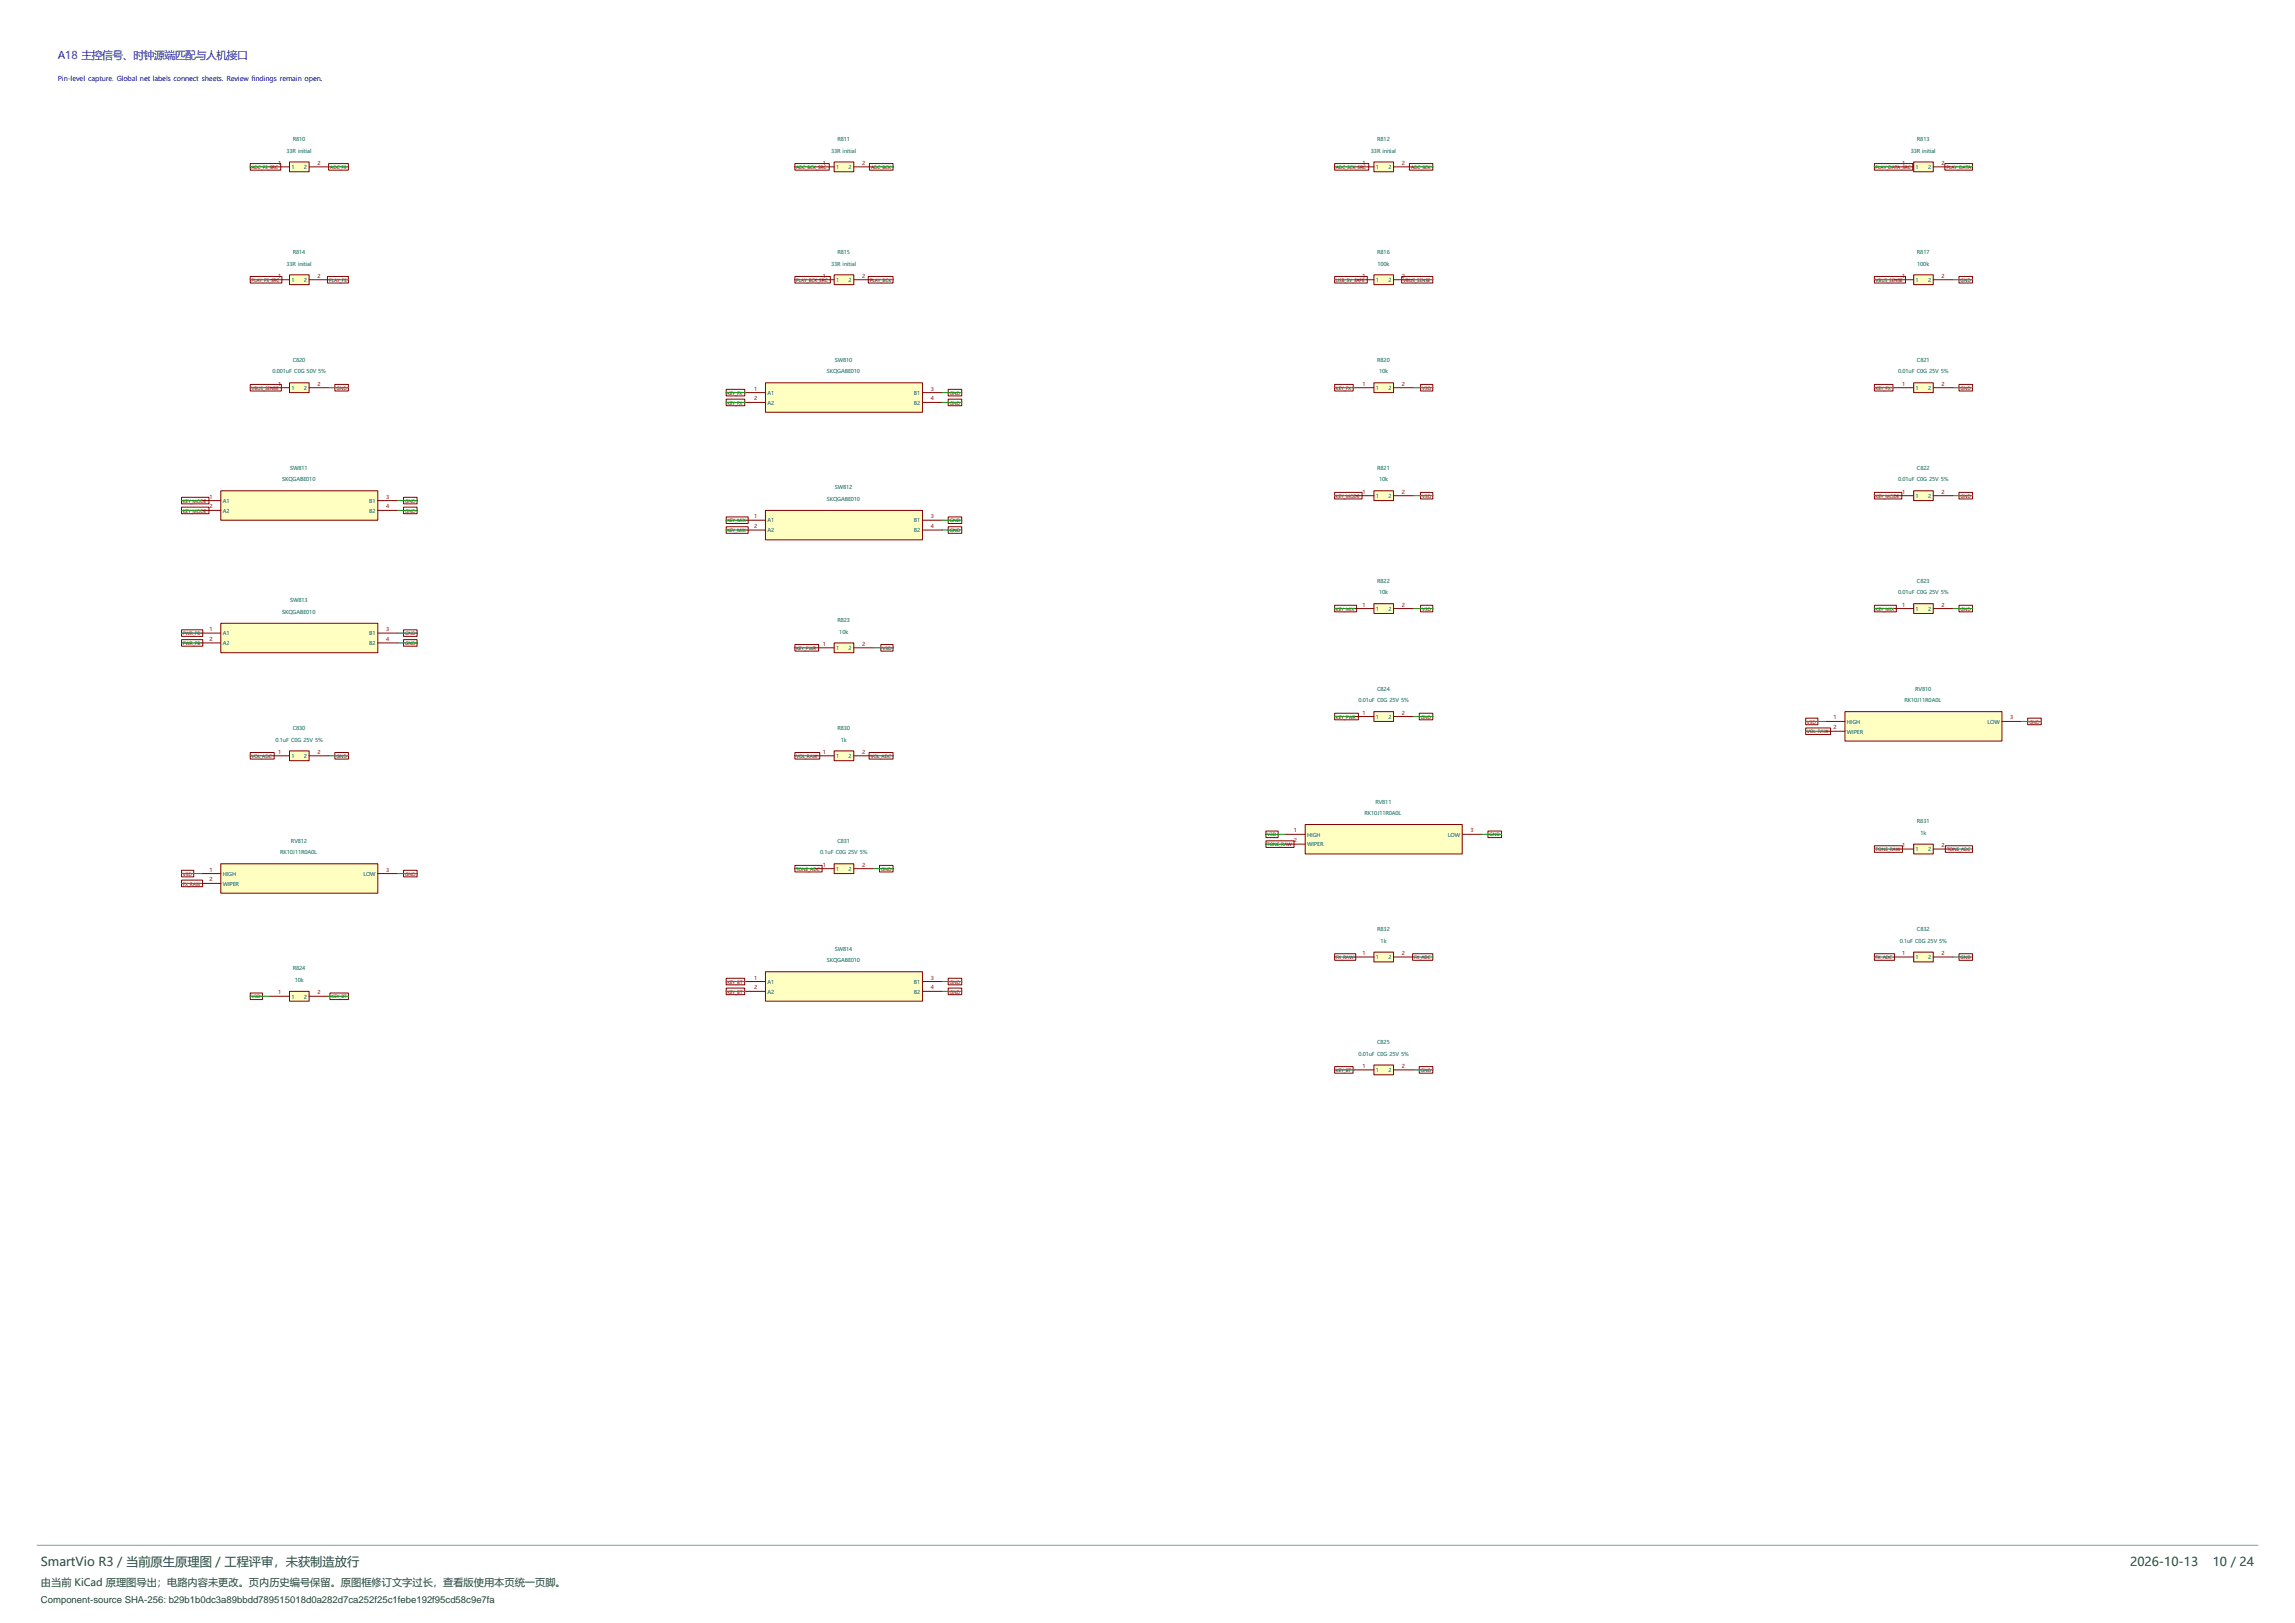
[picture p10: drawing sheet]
<svg xmlns="http://www.w3.org/2000/svg" width="594mm" height="420mm" viewBox="0 0 594 420" stroke-linecap="round" stroke-linejoin="round" font-family="sans-serif">
<defs><g id="words">
<g font-size="3.2" fill="#214236">
<text x="10.6" y="405.2">SmartVio R3 / 当前原生原理图 / 工程评审，未获制造放行</text>
<text x="551.3" y="405.2">2026-10-13</text>
<text x="572.7" y="405.2">10 / 24</text>
</g>
<text font-size="2.8" fill="#0000c2" x="15" y="15.2">A18 主控信号、时钟源端匹配与人机接口</text>
<text font-size="2.6" fill="#214236" x="10.6" y="410.5">由当前 KiCad 原理图导出；电路内容未更改。页内历史编号保留。原图框修订文字过长，查看版使用本页统一页脚。</text>
<text font-size="2.5" fill="#214236" x="10.6" y="414.7">Component-source SHA-256: b29b1b0dc3a89bbdd789515018d0a282d7ca252f25c1febe192f95cd58c9e7fa</text>
<text font-size="1.8" fill="#0000c2" x="15" y="21.1">Pin-level capture. Global net labels connect sheets. Review findings remain open.</text>
<g font-size="1.4" fill="#006464">
<text x="74.2" y="39.5">33R initial</text>
<text x="75.8" y="36.5">R810</text>
<text x="215.1" y="39.5">33R initial</text>
<text x="216.8" y="36.5">R811</text>
<text x="354.8" y="39.5">33R initial</text>
<text x="356.5" y="36.5">R812</text>
<text x="494.5" y="39.5">33R initial</text>
<text x="496.2" y="36.5">R813</text>
<text x="75.4" y="43.8">1</text>
<text x="78.7" y="43.8">2</text>
<text x="216.4" y="43.8">1</text>
<text x="219.7" y="43.8">2</text>
<text x="356.1" y="43.8">1</text>
<text x="359.4" y="43.8">2</text>
<text x="495.8" y="43.8">1</text>
<text x="499.1" y="43.8">2</text>
<text x="75.8" y="65.7">R814</text>
<text x="216.8" y="65.7">R815</text>
<text x="356.5" y="65.7">R816</text>
<text x="496.2" y="65.7">R817</text>
<text x="74.2" y="68.7">33R initial</text>
<text x="215.1" y="68.7">33R initial</text>
<text x="356.5" y="68.7">100k</text>
<text x="496.2" y="68.7">100k</text>
<text x="75.4" y="73">1</text>
<text x="78.7" y="73">2</text>
<text x="216.4" y="73">1</text>
<text x="219.7" y="73">2</text>
<text x="356.1" y="73">1</text>
<text x="359.4" y="73">2</text>
<text x="495.8" y="73">1</text>
<text x="499.1" y="73">2</text>
<text x="75.8" y="93.6">C820</text>
<text x="216.1" y="93.6">SW810</text>
<text x="356.5" y="93.6">R820</text>
<text x="496.1" y="93.6">C821</text>
<text x="70.5" y="96.6">0.001uF C0G 50V 5%</text>
<text x="75.4" y="100.9">1</text>
<text x="78.7" y="100.9">2</text>
<text x="214" y="96.6">SKQGABE010</text>
<text x="356.1" y="100.9">1</text>
<text x="356.9" y="96.6">10k</text>
<text x="359.4" y="100.9">2</text>
<text x="491.3" y="96.6">0.01uF C0G 25V 5%</text>
<text x="495.8" y="100.9">1</text>
<text x="499.1" y="100.9">2</text>
<text x="198.6" y="102.2">A1</text>
<text x="198.6" y="104.7">A2</text>
<text x="236.6" y="102.2">B1</text>
<text x="236.6" y="104.7">B2</text>
<text x="73" y="124.6">SKQGABE010</text>
<text x="75.1" y="121.6">SW811</text>
<text x="356.5" y="121.6">R821</text>
<text x="356.9" y="124.6">10k</text>
<text x="491.3" y="124.6">0.01uF C0G 25V 5%</text>
<text x="496.1" y="121.6">C822</text>
<text x="57.7" y="130.1">A1</text>
<text x="95.6" y="130.1">B1</text>
<text x="214" y="129.7">SKQGABE010</text>
<text x="216.1" y="126.7">SW812</text>
<text x="356.1" y="128.9">1</text>
<text x="359.4" y="128.9">2</text>
<text x="495.8" y="128.9">1</text>
<text x="499.1" y="128.9">2</text>
<text x="57.7" y="132.7">A2</text>
<text x="95.6" y="132.7">B2</text>
<text x="198.6" y="135.2">A1</text>
<text x="198.6" y="137.7">A2</text>
<text x="236.6" y="135.2">B1</text>
<text x="236.6" y="137.7">B2</text>
<text x="75.1" y="155.9">SW813</text>
<text x="356.5" y="150.8">R822</text>
<text x="356.9" y="153.8">10k</text>
<text x="491.3" y="153.8">0.01uF C0G 25V 5%</text>
<text x="496.1" y="150.8">C823</text>
<text x="73" y="158.9">SKQGABE010</text>
<text x="216.8" y="161">R823</text>
<text x="356.1" y="158.1">1</text>
<text x="359.4" y="158.1">2</text>
<text x="495.8" y="158.1">1</text>
<text x="499.1" y="158.1">2</text>
<text x="57.7" y="164.4">A1</text>
<text x="57.7" y="167">A2</text>
<text x="95.6" y="164.4">B1</text>
<text x="95.6" y="167">B2</text>
<text x="217.2" y="164">10k</text>
<text x="216.4" y="168.2">1</text>
<text x="219.7" y="168.2">2</text>
<text x="356.4" y="178.7">C824</text>
<text x="495.7" y="178.7">RV810</text>
<text x="351.6" y="181.7">0.01uF C0G 25V 5%</text>
<text x="492.9" y="181.7">RK10J11R0A0L</text>
<text x="71.3" y="191.9">0.1uF C0G 25V 5%</text>
<text x="75.8" y="188.9">C830</text>
<text x="216.8" y="188.9">R830</text>
<text x="217.6" y="191.9">1k</text>
<text x="356.1" y="186">1</text>
<text x="359.4" y="186">2</text>
<text x="478" y="187.3">HIGH</text>
<text x="478" y="189.8">WIPER</text>
<text x="514.4" y="187.3">LOW</text>
<text x="75.4" y="196.2">1</text>
<text x="78.7" y="196.2">2</text>
<text x="216.4" y="196.2">1</text>
<text x="219.7" y="196.2">2</text>
<text x="356" y="207.9">RV811</text>
<text x="353.2" y="210.9">RK10J11R0A0L</text>
<text x="496.2" y="213">R831</text>
<text x="72.5" y="221.1">RK10J11R0A0L</text>
<text x="75.3" y="218.1">RV812</text>
<text x="212.3" y="221.1">0.1uF C0G 25V 5%</text>
<text x="216.7" y="218.1">C831</text>
<text x="338.3" y="216.5">HIGH</text>
<text x="338.3" y="219">WIPER</text>
<text x="374.7" y="216.5">LOW</text>
<text x="495.8" y="220.3">1</text>
<text x="497" y="216">1k</text>
<text x="499.1" y="220.3">2</text>
<text x="57.7" y="226.6">HIGH</text>
<text x="94.1" y="226.6">LOW</text>
<text x="216.4" y="225.4">1</text>
<text x="219.7" y="225.4">2</text>
<text x="57.7" y="229.2">WIPER</text>
<text x="356.5" y="241">R832</text>
<text x="357.3" y="244">1k</text>
<text x="491.7" y="244">0.1uF C0G 25V 5%</text>
<text x="496.1" y="241">C832</text>
<text x="75.8" y="251.1">R824</text>
<text x="214" y="249">SKQGABE010</text>
<text x="216.1" y="246">SW814</text>
<text x="356.1" y="248.2">1</text>
<text x="359.4" y="248.2">2</text>
<text x="495.8" y="248.2">1</text>
<text x="499.1" y="248.2">2</text>
<text x="76.3" y="254.1">10k</text>
<text x="198.6" y="254.6">A1</text>
<text x="198.6" y="257.1">A2</text>
<text x="236.6" y="254.6">B1</text>
<text x="236.6" y="257.1">B2</text>
<text x="75.4" y="258.4">1</text>
<text x="78.7" y="258.4">2</text>
<text x="351.6" y="273.2">0.01uF C0G 25V 5%</text>
<text x="356.4" y="270.2">C825</text>
<text x="356.1" y="277.4">1</text>
<text x="359.4" y="277.4">2</text>
</g>
<g font-size="1.4" fill="#a90000">
<text x="72" y="42.7">1</text>
<text x="82.1" y="42.7">2</text>
<text x="212.9" y="42.7">1</text>
<text x="223.1" y="42.7">2</text>
<text x="352.6" y="42.7">1</text>
<text x="362.8" y="42.7">2</text>
<text x="492.3" y="42.7">1</text>
<text x="502.5" y="42.7">2</text>
<text x="72" y="71.9">1</text>
<text x="82.1" y="71.9">2</text>
<text x="212.9" y="71.9">1</text>
<text x="223.1" y="71.9">2</text>
<text x="352.6" y="71.9">1</text>
<text x="362.8" y="71.9">2</text>
<text x="492.3" y="71.9">1</text>
<text x="502.5" y="71.9">2</text>
<text x="72" y="99.8">1</text>
<text x="82.1" y="99.8">2</text>
<text x="195.2" y="101.1">1</text>
<text x="240.9" y="101.1">3</text>
<text x="352.6" y="99.8">1</text>
<text x="362.8" y="99.8">2</text>
<text x="492.3" y="99.8">1</text>
<text x="502.5" y="99.8">2</text>
<text x="195.2" y="103.6">2</text>
<text x="240.9" y="103.6">4</text>
<text x="54.2" y="129">1</text>
<text x="54.2" y="131.6">2</text>
<text x="99.9" y="129">3</text>
<text x="99.9" y="131.6">4</text>
<text x="352.6" y="127.7">1</text>
<text x="362.8" y="127.7">2</text>
<text x="492.3" y="127.7">1</text>
<text x="502.5" y="127.7">2</text>
<text x="195.2" y="134.1">1</text>
<text x="195.2" y="136.6">2</text>
<text x="240.9" y="134.1">3</text>
<text x="240.9" y="136.6">4</text>
<text x="352.6" y="157">1</text>
<text x="362.8" y="157">2</text>
<text x="492.3" y="157">1</text>
<text x="502.5" y="157">2</text>
<text x="54.2" y="163.3">1</text>
<text x="54.2" y="165.8">2</text>
<text x="99.9" y="163.3">3</text>
<text x="99.9" y="165.8">4</text>
<text x="212.9" y="167.1">1</text>
<text x="223.1" y="167.1">2</text>
<text x="352.6" y="184.9">1</text>
<text x="362.8" y="184.9">2</text>
<text x="474.6" y="186.2">1</text>
<text x="474.6" y="188.7">2</text>
<text x="520.3" y="186.2">3</text>
<text x="72" y="195.1">1</text>
<text x="82.1" y="195.1">2</text>
<text x="212.9" y="195.1">1</text>
<text x="223.1" y="195.1">2</text>
<text x="334.9" y="215.4">1</text>
<text x="380.6" y="215.4">3</text>
<text x="334.9" y="217.9">2</text>
<text x="492.3" y="219.2">1</text>
<text x="502.5" y="219.2">2</text>
<text x="54.2" y="225.5">1</text>
<text x="99.9" y="225.5">3</text>
<text x="212.9" y="224.3">1</text>
<text x="223.1" y="224.3">2</text>
<text x="54.2" y="228.1">2</text>
<text x="352.6" y="247.1">1</text>
<text x="362.8" y="247.1">2</text>
<text x="492.3" y="247.1">1</text>
<text x="502.5" y="247.1">2</text>
<text x="72" y="257.3">1</text>
<text x="82.1" y="257.3">2</text>
<text x="195.2" y="253.5">1</text>
<text x="195.2" y="256">2</text>
<text x="240.9" y="253.5">3</text>
<text x="240.9" y="256">4</text>
<text x="352.6" y="276.3">1</text>
<text x="362.8" y="276.3">2</text>
</g>
<g font-size="1.2" fill="#840000">
<text x="65.1" y="43.7">ADC_FS_SRC</text>
<text x="85.5" y="43.7">ADC_FS</text>
<text x="206.1" y="43.7">ADC_BCK_SRC</text>
<text x="225.5" y="43.7">ADC_BCK</text>
<text x="345.8" y="43.7">ADC_SCK_SRC</text>
<text x="365.2" y="43.7">ADC_SCK</text>
<text x="485.5" y="43.7">PLAY_DATA_SRC</text>
<text x="503.8" y="43.7">PLAY_DATA</text>
<text x="65.1" y="72.9">PLAY_FS_SRC</text>
<text x="85.2" y="72.9">PLAY_FS</text>
<text x="206.1" y="72.9">PLAY_BCK_SRC</text>
<text x="225.2" y="72.9">PLAY_BCK</text>
<text x="345.8" y="72.9">USB_5V_SAFE</text>
<text x="363.2" y="72.9">VBUS_SENSE</text>
<text x="485.5" y="72.9">VBUS_SENSE</text>
<text x="507.5" y="72.9">GND</text>
<text x="65.1" y="100.9">VBUS_SENSE</text>
<text x="87.1" y="100.9">GND</text>
<text x="345.8" y="100.9">KEY_FX</text>
<text x="368.1" y="100.9">V3D</text>
<text x="485.5" y="100.9">KEY_FX</text>
<text x="507.5" y="100.9">GND</text>
<text x="188.3" y="104.7">KEY_FX</text>
<text x="188.3" y="102.2">KEY_FX</text>
<text x="245.8" y="102.2">GND</text>
<text x="245.8" y="104.7">GND</text>
<text x="47.3" y="130.1">KEY_MODE</text>
<text x="104.9" y="130.1">GND</text>
<text x="345.8" y="128.8">KEY_MODE</text>
<text x="368.1" y="128.8">V3D</text>
<text x="485.5" y="128.8">KEY_MODE</text>
<text x="507.5" y="128.8">GND</text>
<text x="47.3" y="132.6">KEY_MODE</text>
<text x="104.9" y="132.6">GND</text>
<text x="188.3" y="135.2">KEY_MIX</text>
<text x="188.3" y="137.7">KEY_MIX</text>
<text x="245.8" y="135.2">GND</text>
<text x="245.8" y="137.7">GND</text>
<text x="345.8" y="158">KEY_MIX</text>
<text x="368.1" y="158">V3D</text>
<text x="485.5" y="158">KEY_MIX</text>
<text x="507.5" y="158">GND</text>
<text x="47.3" y="164.4">PWR_PB</text>
<text x="47.3" y="166.9">PWR_PB</text>
<text x="104.9" y="166.9">GND</text>
<text x="104.9" y="164.4">GND</text>
<text x="206.1" y="168.2">KEY_PWR</text>
<text x="228.4" y="168.2">V3D</text>
<text x="345.8" y="186">KEY_PWR</text>
<text x="367.8" y="186">GND</text>
<text x="467.7" y="189.8">VOL_RAW</text>
<text x="467.7" y="187.2">V3D</text>
<text x="525.2" y="187.2">GND</text>
<text x="65.1" y="196.1">VOL_ADC</text>
<text x="87.1" y="196.1">GND</text>
<text x="206.1" y="196.1">VOL_RAW</text>
<text x="225.4" y="196.1">VOL_ADC</text>
<text x="328" y="219">TONE_RAW</text>
<text x="328" y="216.5">V3D</text>
<text x="385.5" y="216.5">GND</text>
<text x="485.5" y="220.3">TONE_RAW</text>
<text x="503.9" y="220.3">TONE_ADC</text>
<text x="47.3" y="226.6">V3D</text>
<text x="104.9" y="226.6">GND</text>
<text x="206.1" y="225.3">TONE_ADC</text>
<text x="228.1" y="225.3">GND</text>
<text x="47.3" y="229.2">FX_RAW</text>
<text x="345.8" y="248.2">FX_RAW</text>
<text x="366.1" y="248.2">FX_ADC</text>
<text x="485.5" y="248.2">FX_ADC</text>
<text x="507.5" y="248.2">GND</text>
<text x="188.3" y="254.6">KEY_BT</text>
<text x="188.3" y="257.1">KEY_BT</text>
<text x="245.8" y="257.1">GND</text>
<text x="245.8" y="254.6">GND</text>
<text x="65.1" y="258.4">V3D</text>
<text x="85.8" y="258.4">KEY_BT</text>
<text x="345.8" y="277.4">KEY_BT</text>
<text x="367.8" y="277.4">GND</text>
</g>
</g></defs>
<path d="M74.9 99.1h5.1v2.5h-5.1z" fill="#ffffc2"/>
<path d="M74.9 99.1h5.1v2.5h-5.1zM69.8 100.3h5.1M80 100.3h5.1" fill="none" stroke="#840000" stroke-width=".26"/>
<path d="M355.6 99.1h5.1v2.5h-5.1z" fill="#ffffc2"/>
<path d="M355.6 99.1h5.1v2.5h-5.1zM350.5 100.3h5.1M360.7 100.3h5.1" fill="none" stroke="#840000" stroke-width=".26"/>
<path d="M355.6 127h5.1v2.5h-5.1z" fill="#ffffc2"/>
<path d="M350.5 128.3h5.1M355.6 127h5.1v2.5h-5.1zM360.7 128.3h5.1" fill="none" stroke="#840000" stroke-width=".26"/>
<path d="M355.6 184.2h5.1v2.5h-5.1z" fill="#ffffc2"/>
<path d="M350.5 185.4h5.1M355.6 184.2h5.1v2.5h-5.1zM360.7 185.4h5.1" fill="none" stroke="#840000" stroke-width=".26"/>
<path d="M57.1 127h40.7v7.6h-40.7z" fill="#ffffc2"/>
<path d="M52.1 129.5h5M52.1 132.1h5M57.1 127h40.7v7.6h-40.7zM97.8 129.5h5.1M97.8 132.1h5.1" fill="none" stroke="#840000" stroke-width=".26"/>
<path d="M495.3 41.9h5.1v2.6h-5.1z" fill="#ffffc2"/>
<path d="M490.2 43.2h5.1M495.3 41.9h5.1v2.6h-5.1zM500.4 43.2h5.1" fill="none" stroke="#840000" stroke-width=".26"/>
<path d="M355.6 71.1h5.1v2.6h-5.1z" fill="#ffffc2"/>
<path d="M350.5 72.4h5.1M355.6 71.1h5.1v2.6h-5.1zM360.7 72.4h5.1" fill="none" stroke="#840000" stroke-width=".26"/>
<path d="M495.3 99.1h5.1v2.5h-5.1z" fill="#ffffc2"/>
<path d="M495.3 99.1h5.1v2.5h-5.1zM490.2 100.3h5.1M500.4 100.3h5.1" fill="none" stroke="#840000" stroke-width=".26"/>
<path d="M74.9 41.9h5.1v2.6h-5.1z" fill="#ffffc2"/>
<path d="M69.8 43.2h5.1M74.9 41.9h5.1v2.6h-5.1zM80 43.2h5.1" fill="none" stroke="#840000" stroke-width=".26"/>
<path d="M74.9 71.1h5.1v2.6h-5.1z" fill="#ffffc2"/>
<path d="M69.8 72.4h5.1M74.9 71.1h5.1v2.6h-5.1zM80 72.4h5.1" fill="none" stroke="#840000" stroke-width=".26"/>
<path d="M355.6 246.4h5.1v2.5h-5.1z" fill="#ffffc2"/>
<path d="M350.5 247.7h5.1M355.6 246.4h5.1v2.5h-5.1zM360.7 247.7h5.1" fill="none" stroke="#840000" stroke-width=".26"/>
<path d="M337.8 213.4h40.7v7.6h-40.7z" fill="#ffffc2"/>
<path d="M332.7 215.9h5.1M332.7 218.4h5.1M337.8 213.4h40.7v7.6h-40.7zM378.5 215.9h5" fill="none" stroke="#840000" stroke-width=".26"/>
<path d="M495.3 71.1h5.1v2.6h-5.1z" fill="#ffffc2"/>
<path d="M490.2 72.4h5.1M495.3 71.1h5.1v2.6h-5.1zM500.4 72.4h5.1" fill="none" stroke="#840000" stroke-width=".26"/>
<path d="M355.6 41.9h5.1v2.6h-5.1z" fill="#ffffc2"/>
<path d="M350.5 43.2h5.1M355.6 41.9h5.1v2.6h-5.1zM360.7 43.2h5.1" fill="none" stroke="#840000" stroke-width=".26"/>
<path d="M355.6 156.2h5.1v2.6h-5.1z" fill="#ffffc2"/>
<path d="M350.5 157.5h5.1M355.6 156.2h5.1v2.6h-5.1zM360.7 157.5h5.1" fill="none" stroke="#840000" stroke-width=".26"/>
<path d="M355.6 275.6h5.1v2.5h-5.1z" fill="#ffffc2"/>
<path d="M350.5 276.9h5.1M355.6 275.6h5.1v2.5h-5.1zM360.7 276.9h5.1" fill="none" stroke="#840000" stroke-width=".26"/>
<path d="M57.1 161.3h40.7v7.6h-40.7z" fill="#ffffc2"/>
<path d="M52.1 163.8h5M52.1 166.4h5M57.1 161.3h40.7v7.6h-40.7zM97.8 163.8h5.1M97.8 166.4h5.1" fill="none" stroke="#840000" stroke-width=".26"/>
<path d="M74.9 194.3h5.1v2.6h-5.1z" fill="#ffffc2"/>
<path d="M69.8 195.6h5.1M74.9 194.3h5.1v2.6h-5.1zM80 195.6h5.1" fill="none" stroke="#840000" stroke-width=".26"/>
<path d="M57.1 223.5h40.7v7.6h-40.7z" fill="#ffffc2"/>
<path d="M52.1 226.1h5M52.1 228.6h5M57.1 223.5h40.7v7.6h-40.7zM97.8 226.1h5.1" fill="none" stroke="#840000" stroke-width=".26"/>
<path d="M74.9 256.5h5.1v2.6h-5.1z" fill="#ffffc2"/>
<path d="M69.8 257.8h5.1M74.9 256.5h5.1v2.6h-5.1zM80 257.8h5.1" fill="none" stroke="#840000" stroke-width=".26"/>
<path d="M215.9 41.9h5.1v2.6h-5.1z" fill="#ffffc2"/>
<path d="M210.8 43.2h5.1M215.9 41.9h5.1v2.6h-5.1zM221 43.2h5.1" fill="none" stroke="#840000" stroke-width=".26"/>
<path d="M215.9 71.1h5.1v2.6h-5.1z" fill="#ffffc2"/>
<path d="M210.8 72.4h5.1M215.9 71.1h5.1v2.6h-5.1zM221 72.4h5.1" fill="none" stroke="#840000" stroke-width=".26"/>
<path d="M198.1 99.1h40.7v7.6h-40.7z" fill="#ffffc2"/>
<path d="M198.1 99.1h40.7v7.6h-40.7zM193 101.6h5.1M193 104.1h5.1M238.8 101.6h5M238.8 104.1h5" fill="none" stroke="#840000" stroke-width=".26"/>
<path d="M198.1 132.1h40.7v7.6h-40.7z" fill="#ffffc2"/>
<path d="M193 134.6h5.1M193 137.2h5.1M198.1 132.1h40.7v7.6h-40.7zM238.8 134.6h5M238.8 137.2h5" fill="none" stroke="#840000" stroke-width=".26"/>
<path d="M495.3 246.4h5.1v2.5h-5.1z" fill="#ffffc2"/>
<path d="M490.2 247.7h5.1M495.3 246.4h5.1v2.5h-5.1zM500.4 247.7h5.1" fill="none" stroke="#840000" stroke-width=".26"/>
<path d="M215.9 166.4h5.1v2.5h-5.1z" fill="#ffffc2"/>
<path d="M210.8 167.6h5.1M215.9 166.4h5.1v2.5h-5.1zM221 167.6h5.1" fill="none" stroke="#840000" stroke-width=".26"/>
<path d="M215.9 194.3h5.1v2.6h-5.1z" fill="#ffffc2"/>
<path d="M210.8 195.6h5.1M215.9 194.3h5.1v2.6h-5.1zM221 195.6h5.1" fill="none" stroke="#840000" stroke-width=".26"/>
<path d="M215.9 223.5h5.1v2.6h-5.1z" fill="#ffffc2"/>
<path d="M210.8 224.8h5.1M215.9 223.5h5.1v2.6h-5.1zM221 224.8h5.1" fill="none" stroke="#840000" stroke-width=".26"/>
<path d="M198.1 251.5h40.7v7.6h-40.7z" fill="#ffffc2"/>
<path d="M193 254h5.1M193 256.5h5.1M198.1 251.5h40.7v7.6h-40.7zM238.8 254h5M238.8 256.5h5" fill="none" stroke="#840000" stroke-width=".26"/>
<path d="M495.3 127h5.1v2.5h-5.1z" fill="#ffffc2"/>
<path d="M490.2 128.3h5.1M495.3 127h5.1v2.5h-5.1zM500.4 128.3h5.1" fill="none" stroke="#840000" stroke-width=".26"/>
<path d="M495.3 156.2h5.1v2.6h-5.1z" fill="#ffffc2"/>
<path d="M490.2 157.5h5.1M495.3 156.2h5.1v2.6h-5.1zM500.4 157.5h5.1" fill="none" stroke="#840000" stroke-width=".26"/>
<path d="M477.5 184.2h40.7v7.6h-40.7z" fill="#ffffc2"/>
<path d="M472.4 186.7h5.1M472.4 189.2h5.1M477.5 184.2h40.7v7.6h-40.7zM518.2 186.7h5" fill="none" stroke="#840000" stroke-width=".26"/>
<path d="M495.3 218.4h5.1v2.6h-5.1z" fill="#ffffc2"/>
<g fill="none" stroke="#840000" stroke-width=".26">
<path d="M64.8 42.3h7.9v1.7h-7.9zM85.1 42.3h5.1v1.7h-5.1zM205.7 42.3h8.9v1.7h-8.9zM225 42.3h6.1v1.7h-6.1zM345.4 42.3h8.9v1.7h-8.9zM364.8 42.3h6v1.7h-6zM485.1 42.3h10v1.7h-10zM503.4 42.3h7.1v1.7h-7.1zM64.8 71.5h8.2v1.7h-8.2zM84.8 71.5h5.4v1.7h-5.4zM205.7 71.5h9.2v1.7h-9.2zM224.7 71.5h6.4v1.7h-6.4z"/>
<path d="M345.4 71.5h8.5v1.7h-8.5zM362.8 71.5h8v1.7h-8zM485.1 71.5h8.1v1.7h-8.1zM507 71.5h3.5v1.7h-3.5zM64.8 99.5h8v1.7h-8zM86.7 99.5h3.5v1.7h-3.5zM345.4 99.5h4.8v1.7h-4.8zM367.7 99.5h3.1v1.7h-3.1zM485.1 99.5h4.8v1.7h-4.8zM507 99.5h3.5v1.7h-3.5zM188 103.3h4.8v1.7h-4.8zM188 100.7h4.8v1.8h-4.8z"/>
<path d="M245.4 100.7h3.5v1.8h-3.5zM245.4 103.3h3.5v1.7h-3.5zM47 128.7h7.1v1.7h-7.1zM47 131.2h7.1v1.7h-7.1zM104.4 131.2h3.5v1.7h-3.5zM104.4 128.7h3.5v1.7h-3.5zM188 133.8h5.6v1.7h-5.6zM188 136.3h5.6v1.7h-5.6zM245.4 133.8h3.5v1.7h-3.5zM245.4 136.3h3.5v1.7h-3.5zM345.4 127.4h7.1v1.7h-7.1zM367.7 127.4h3.1v1.7h-3.1z"/>
<path d="M485.1 127.4h7.1v1.7h-7.1zM507 127.4h3.5v1.7h-3.5zM345.4 156.6h5.7v1.7h-5.7zM367.7 156.6h3.1v1.7h-3.1zM485.1 156.6h5.7v1.7h-5.7zM507 156.6h3.5v1.7h-3.5zM47 163h5.5v1.7h-5.5zM47 165.5h5.5v1.7h-5.5zM104.4 165.5h3.5v1.7h-3.5zM104.4 163h3.5v1.7h-3.5zM205.7 166.8h6.2v1.7h-6.2zM228 166.8h3.1v1.7h-3.1z"/>
<path d="M64.8 194.7h6.2v1.7h-6.2zM86.7 194.7h3.5v1.7h-3.5zM205.7 194.7h6.5v1.7h-6.5zM224.9 194.7h6.2v1.7h-6.2zM345.4 184.6h6.2v1.7h-6.2zM367.3 184.6h3.5v1.7h-3.5zM467.4 188.4h6.4v1.7h-6.4zM467.4 185.8h3.1v1.7h-3.1zM524.8 185.8h3.5v1.7h-3.5zM327.7 217.6h7.2v1.7h-7.2zM327.7 215h3.1v1.8h-3.1zM385.1 215h3.5v1.8h-3.5z"/>
<path d="M485.1 218.9h7.3v1.7h-7.3zM490.2 219.7h5.1M495.3 218.4h5.1v2.6h-5.1zM500.4 219.7h5.1M503.5 218.9h7v1.7h-7zM47 227.7h5.4v1.8h-5.4zM47 225.2h3.1v1.7h-3.1zM104.4 225.2h3.5v1.7h-3.5zM205.7 223.9h7.1v1.7h-7.1zM227.6 223.9h3.5v1.7h-3.5zM64.8 257h3.1v1.7h-3.1zM85.4 257h4.8v1.7h-4.8z"/>
<path d="M188 253.1h4.7v1.8h-4.7zM188 255.7h4.7v1.7h-4.7zM245.4 255.7h3.5v1.7h-3.5zM245.4 253.1h3.5v1.8h-3.5zM345.4 246.8h5.5v1.7h-5.5zM365.6 246.8h5.2v1.7h-5.2zM485.1 246.8h5.3v1.7h-5.3zM507 246.8h3.5v1.7h-3.5zM345.4 276h4.8v1.7h-4.8zM367.3 276h3.5v1.7h-3.5z"/>
</g>
<g fill="none" stroke="#009600" stroke-width=".26">
<path d="M64.8 43.2h5M85.1 43.2h5.1M205.7 43.2h5.1M226.1 43.2h5M345.4 43.2h5.1M365.8 43.2h5M485.1 43.2h5.1M505.5 43.2h5M64.8 72.4h5M85.1 72.4h5.1M205.7 72.4h5.1M226.1 72.4h5"/>
<path d="M345.4 72.4h5.1M365.8 72.4h5M485.1 72.4h5.1M505.5 72.4h5M64.8 100.3h5M85.1 100.3h5.1M188 101.6h5M188 104.1h5M243.8 101.6h5.1M243.8 104.1h5.1M345.4 100.3h5.1M365.8 100.3h5"/>
<path d="M485.1 100.3h5.1M505.5 100.3h5M47 132.1h5.1M47 129.5h5.1M102.9 132.1h5M102.9 129.5h5M188 134.6h5M188 137.2h5M243.8 134.6h5.1M243.8 137.2h5.1M345.4 128.3h5.1M365.8 128.3h5"/>
<path d="M485.1 128.3h5.1M505.5 128.3h5M345.4 157.5h5.1M365.8 157.5h5M485.1 157.5h5.1M505.5 157.5h5M47 163.8h5.1M47 166.4h5.1M102.9 163.8h5M102.9 166.4h5M205.7 167.6h5.1M226.1 167.6h5"/>
<path d="M64.8 195.6h5M85.1 195.6h5.1M205.7 195.6h5.1M226.1 195.6h5M345.4 185.4h5.1M365.8 185.4h5M467.4 186.7h5M467.4 189.2h5M523.2 186.7h5.1M327.7 215.9h5M327.7 218.4h5M383.5 215.9h5.1"/>
<path d="M485.1 219.7h5.1M505.5 219.7h5M47 226.1h5.1M47 228.6h5.1M102.9 226.1h5M205.7 224.8h5.1M226.1 224.8h5M64.8 257.8h5M85.1 257.8h5.1M188 254h5M188 256.5h5M243.8 254h5.1"/>
<path d="M243.8 256.5h5.1M345.4 247.7h5.1M365.8 247.7h5M485.1 247.7h5.1M505.5 247.7h5M345.4 276.9h5.1M365.8 276.9h5"/>
</g>
<path d="M9.5 399.9h575" fill="none" stroke="#80a38f" stroke-width=".26"/>
<use href="#words"/>
</svg>
